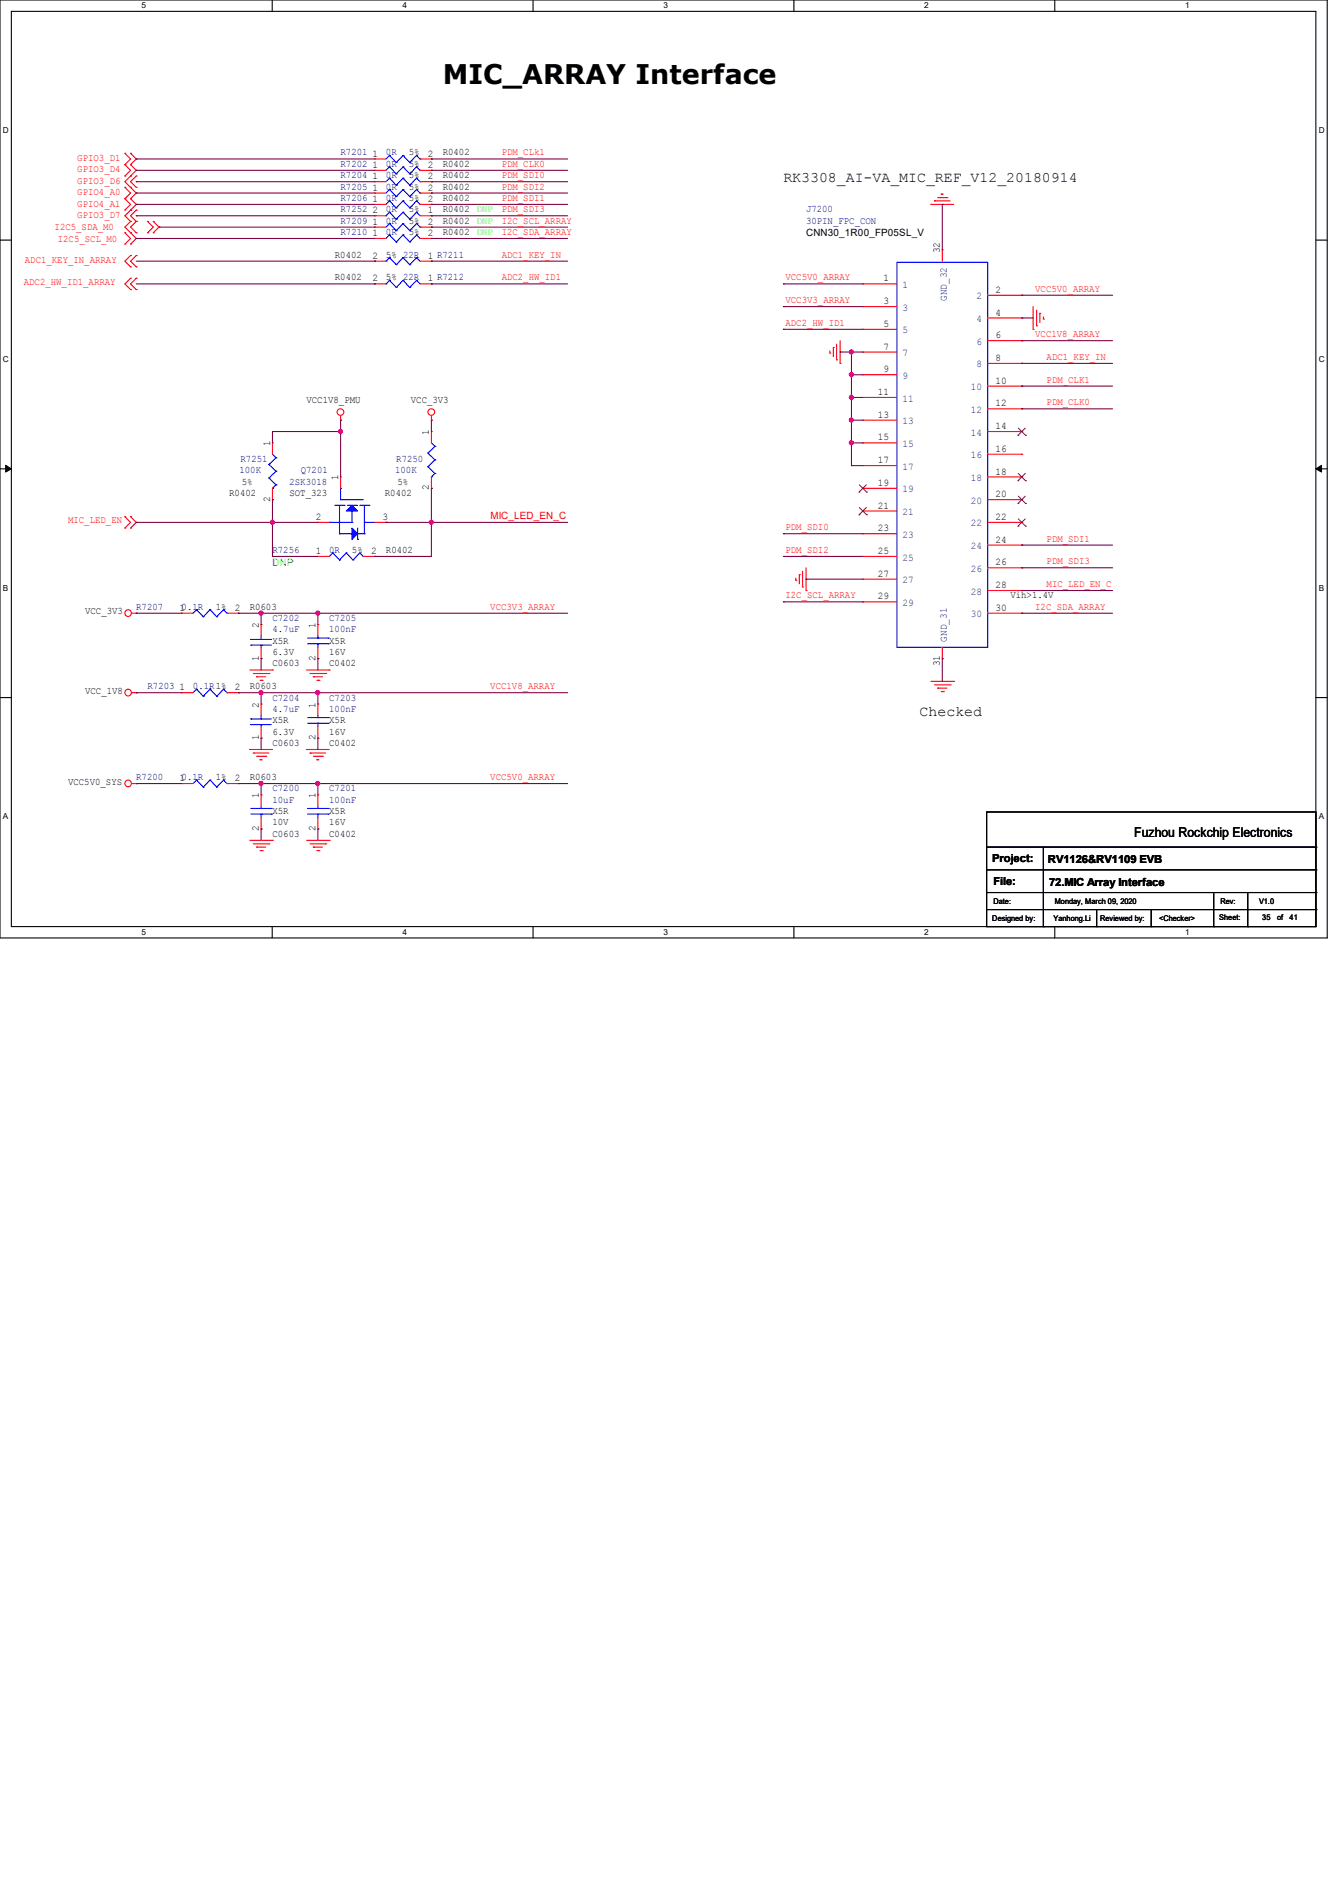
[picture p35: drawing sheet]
<svg xmlns="http://www.w3.org/2000/svg" width="210mm" height="297mm" viewBox="0 0 210 297" stroke-linecap="round" stroke-linejoin="round" font-family="sans-serif">
<defs><g id="words">
<text font-size="4.2" x="69.3" y="13.1">MIC_ARRAY Interface</text>
<g font-size="2.3">
<text x="122.7" y="28.5">RK3308_AI-VA_MIC_REF_V12_20180914</text>
<text x="144" y="112.1">Checked</text>
</g>
<text font-size="2.1" x="177.6" y="131">Fuzhou Rockchip Electronics</text>
<g font-size="1.7">
<text x="155.4" y="135">Project:</text>
<text x="164.1" y="135.1">RV1126&amp;RV1109 EVB</text>
<text x="155.6" y="138.5">File:</text>
<text x="164.3" y="138.7">72.MIC Array Interface</text>
</g>
<g font-size="1.6" fill="#f00">
<text x="12.1" y="27">GPIO3_D4</text>
<text x="12.1" y="25.2">GPIO3_D1</text>
<text x="12.1" y="28.8">GPIO3_D6</text>
<text x="78.6" y="24.3">PDM_CLk1</text>
<text x="78.6" y="26.1">PDM_CLK0</text>
<text x="78.6" y="27.9">PDM_SDI0</text>
<text x="78.6" y="29.7">PDM_SDI2</text>
<text x="12.1" y="30.6">GPIO4_A0</text>
<text x="12.1" y="32.3">GPIO4_A1</text>
<text x="12.1" y="34.1">GPIO3_D7</text>
<text x="78.6" y="31.5">PDM_SDI1</text>
<text x="78.6" y="33.2">PDM_SDI3</text>
<text x="78.6" y="35">I2C_SCL_ARRAY</text>
<text x="3.9" y="41.2">ADC1_KEY_IN_ARRAY</text>
<text x="8.6" y="36.1">I2C5_SDA_M0</text>
<text x="9.1" y="37.8">I2C5_SCL_M0</text>
<text x="78.6" y="40.3">ADC1_KEY_IN</text>
<text x="78.6" y="36.8">I2C_SDA_ARRAY</text>
<text x="3.7" y="44.6">ADC2_HW_ID1_ARRAY</text>
<text x="78.6" y="43.9">ADC2_HW_ID1</text>
<text x="123" y="47.5">VCC3V3_ARRAY</text>
<text x="123" y="43.9">VCC5V0_ARRAY</text>
<text x="162.1" y="45.7">VCC5V0_ARRAY</text>
<text x="123" y="51">ADC2_HW_ID1</text>
<text x="162.1" y="52.8">VCC1V8_ARRAY</text>
<text x="163.9" y="59.9">PDM_CLK1</text>
<text x="163.9" y="56.3">ADC1_KEY_IN</text>
<text x="163.9" y="63.5">PDM_CLK0</text>
<text x="10.7" y="82">MIC_LED_EN</text>
<text x="76.8" y="81.2">MIC_LED_EN_C</text>
<text x="123" y="83">PDM_SDI0</text>
<text x="123" y="86.6">PDM_SDI2</text>
<text x="163.9" y="84.8">PDM_SDI1</text>
<text x="163.9" y="88.3">PDM_SDI3</text>
<text x="76.8" y="95.5">VCC3V3_ARRAY</text>
<text x="123" y="93.7">I2C_SCL_ARRAY</text>
<text x="162.1" y="95.5">I2C_SDA_ARRAY</text>
<text x="163.9" y="91.9">MIC_LED_EN_C</text>
<text x="76.8" y="107.9">VCC1V8_ARRAY</text>
<text x="76.8" y="122.1">VCC5V0_ARRAY</text>
</g>
<g font-size="1.6" fill="#000080">
<text x="53.3" y="24.3">R7201</text>
<text x="53.3" y="26.1">R7202</text>
<text x="53.3" y="29.7">R7205</text>
<text x="53.3" y="27.9">R7204</text>
<text x="60.4" y="24.3">0R</text>
<text x="60.4" y="26.1">0R</text>
<text x="60.4" y="29.7">0R</text>
<text x="60.4" y="27.9">0R</text>
<text x="53.3" y="33.2">R7252</text>
<text x="53.3" y="31.5">R7206</text>
<text x="53.3" y="35">R7209</text>
<text x="60.4" y="33.2">0R</text>
<text x="60.4" y="31.5">0R</text>
<text x="60.4" y="35">0R</text>
<text x="126.2" y="33.2">J7200</text>
<text x="126.2" y="35">30PIN_FPC_CON</text>
<text x="53.3" y="36.8">R7210</text>
<text x="60.4" y="36.8">0R</text>
<text x="37.5" y="74.1">100K</text>
<text x="37.7" y="72.3">R7251</text>
<text x="45.3" y="75.9">2SK3018</text>
<text x="47.1" y="74.1">Q7201</text>
<text x="61.9" y="74.1">100K</text>
<text x="62.1" y="72.3">R7250</text>
<text x="42.7" y="86.6">R7256</text>
<text x="51.6" y="86.6">0R</text>
<text x="21.3" y="95.5">R7207</text>
<text x="42.7" y="97.2">C7202</text>
<text x="42.7" y="99">4.7uF</text>
<text x="51.6" y="97.2">C7205</text>
<text x="51.6" y="99">100nF</text>
<text x="23.1" y="107.9">R7203</text>
<text x="30.2" y="107.9">0.1R1%</text>
<text x="42.7" y="109.7">C7204</text>
<text x="42.7" y="111.5">4.7uF</text>
<text x="51.6" y="109.7">C7203</text>
<text x="51.6" y="111.5">100nF</text>
<text x="21.3" y="122.1">R7200</text>
<text x="42.7" y="123.9">C7200</text>
<text x="42.7" y="125.7">10uF</text>
<text x="51.6" y="123.9">C7201</text>
<text x="51.6" y="125.7">100nF</text>
</g>
<g font-size="1.6">
<text x="58.3" y="24.5">1</text>
<text x="58.3" y="26.3">1</text>
<text x="58.3" y="29.8">1</text>
<text x="58.3" y="28.1">1</text>
<text x="64" y="24.3">5%</text>
<text x="64" y="26.1">5%</text>
<text x="64" y="29.7">5%</text>
<text x="64" y="27.9">5%</text>
<text x="67" y="24.5">2</text>
<text x="67" y="26.3">2</text>
<text x="67" y="29.8">2</text>
<text x="67" y="28.1">2</text>
<text x="69.3" y="24.3">R0402</text>
<text x="69.3" y="26.1">R0402</text>
<text x="69.3" y="29.7">R0402</text>
<text x="69.3" y="27.9">R0402</text>
<text x="58.3" y="33.4">2</text>
<text x="58.3" y="31.6">1</text>
<text x="58.3" y="35.2">1</text>
<text x="64" y="33.2">5%</text>
<text x="64" y="31.5">5%</text>
<text x="64" y="35">5%</text>
<text x="67" y="33.4">1</text>
<text x="67" y="31.6">2</text>
<text x="67" y="35.2">2</text>
<text x="69.3" y="33.2">R0402</text>
<text x="69.3" y="31.5">R0402</text>
<text x="69.3" y="35">R0402</text>
<text x="52.4" y="40.3">R0402</text>
<text x="58.3" y="37">1</text>
<text x="58.3" y="40.5">2</text>
<text x="60.4" y="40.3">5% 22R</text>
<text x="64" y="36.8">5%</text>
<text x="67" y="37">2</text>
<text x="67" y="40.5">1 R7211</text>
<text x="69.3" y="36.8">R0402</text>
<text x="126.2" y="37">CNN30_1R00_FP05SL_V</text>
<text x="147.2" y="39.7" transform="rotate(-90 147.2 39.7)">32</text>
<text x="52.4" y="43.9">R0402</text>
<text x="58.3" y="44.1">2</text>
<text x="60.4" y="43.9">5% 22R</text>
<text x="67" y="44.1">1 R7212</text>
<text x="138.3" y="44.1">1</text>
<text x="138.3" y="47.6">3</text>
<text x="155.9" y="45.8">2</text>
<text x="138.3" y="51.2">5</text>
<text x="155.9" y="49.4">4</text>
<text x="155.9" y="53">6</text>
<text x="138.3" y="54.7">7</text>
<text x="138.3" y="58.3">9</text>
<text x="155.9" y="56.5">8</text>
<text x="48" y="63.1">VCC1V8_PMU</text>
<text x="64.3" y="63.1">VCC_3V3</text>
<text x="137.5" y="61.8">11</text>
<text x="137.5" y="65.4">13</text>
<text x="155.9" y="60.1">10</text>
<text x="155.9" y="63.6">12</text>
<text x="42.3" y="69.9" transform="rotate(-90 42.3 69.9)">1</text>
<text x="67.2" y="68.1" transform="rotate(-90 67.2 68.1)">1</text>
<text x="137.5" y="69">15</text>
<text x="155.9" y="67.2">14</text>
<text x="155.9" y="70.7">16</text>
<text x="35.9" y="77.7">R0402</text>
<text x="37.9" y="75.9">5%</text>
<text x="45.3" y="77.7">SOT_323</text>
<text x="53" y="75.2" transform="rotate(-90 53 75.2)">1</text>
<text x="60.3" y="77.7">R0402</text>
<text x="62.2" y="75.9">5%</text>
<text x="67.2" y="76.8" transform="rotate(-90 67.2 76.8)">2</text>
<text x="137.5" y="72.5">17</text>
<text x="137.5" y="76.1">19</text>
<text x="155.9" y="74.3">18</text>
<text x="155.9" y="77.9">20</text>
<text x="42.3" y="78.6" transform="rotate(-90 42.3 78.6)">2</text>
<text x="49.4" y="81.4">2</text>
<text x="59.9" y="81.4">3</text>
<text x="137.5" y="79.6">21</text>
<text x="137.5" y="83.2">23</text>
<text x="155.9" y="81.4">22</text>
<text x="49.4" y="86.7">1</text>
<text x="55.1" y="86.6">5%</text>
<text x="58.1" y="86.7">2</text>
<text x="60.5" y="86.6">R0402</text>
<text x="137.5" y="86.7">25</text>
<text x="155.9" y="85">24</text>
<text x="155.9" y="88.5">26</text>
<text x="28.1" y="95.6">10.1R</text>
<text x="33.8" y="95.5">1%</text>
<text x="36.8" y="95.6">2</text>
<text x="39.1" y="95.5">R0603</text>
<text x="137.5" y="90.3">27</text>
<text x="137.5" y="93.9">29</text>
<text x="155.9" y="92.1">28</text>
<text x="155.9" y="95.6">30</text>
<text x="158.2" y="93.7">Vih&gt;1.4V</text>
<text x="13.3" y="96.2">VCC_3V3</text>
<text x="40.5" y="98.3" transform="rotate(-90 40.5 98.3)">2</text>
<text x="42.7" y="100.8">X5R</text>
<text x="49.4" y="98.3" transform="rotate(-90 49.4 98.3)">1</text>
<text x="51.6" y="100.8">X5R</text>
<text x="39.1" y="107.9">R0603</text>
<text x="40.5" y="103.5" transform="rotate(-90 40.5 103.5)">1</text>
<text x="42.7" y="104.3">C0603</text>
<text x="42.7" y="102.6">6.3V</text>
<text x="49.4" y="103.5" transform="rotate(-90 49.4 103.5)">2</text>
<text x="51.6" y="104.3">C0402</text>
<text x="51.6" y="102.6">16V</text>
<text x="147.2" y="104.4" transform="rotate(-90 147.2 104.4)">31</text>
<text x="13.3" y="108.6">VCC_1V8</text>
<text x="28.1" y="108.1">1</text>
<text x="36.8" y="108.1">2</text>
<text x="40.5" y="110.8" transform="rotate(-90 40.5 110.8)">2</text>
<text x="42.7" y="113.2">X5R</text>
<text x="49.4" y="110.8" transform="rotate(-90 49.4 110.8)">1</text>
<text x="51.6" y="113.2">X5R</text>
<text x="40.5" y="115.9" transform="rotate(-90 40.5 115.9)">1</text>
<text x="42.7" y="116.8">C0603</text>
<text x="42.7" y="115">6.3V</text>
<text x="49.4" y="115.9" transform="rotate(-90 49.4 115.9)">2</text>
<text x="51.6" y="116.8">C0402</text>
<text x="51.6" y="115">16V</text>
<text x="10.7" y="122.8">VCC5V0_SYS</text>
<text x="28.1" y="122.3">10.1R</text>
<text x="33.8" y="122.1">1%</text>
<text x="36.8" y="122.3">2</text>
<text x="39.1" y="122.1">R0603</text>
<text x="40.5" y="125" transform="rotate(-90 40.5 125)">1</text>
<text x="49.4" y="125" transform="rotate(-90 49.4 125)">1</text>
<text x="40.5" y="130.1" transform="rotate(-90 40.5 130.1)">2</text>
<text x="42.7" y="131">C0603</text>
<text x="42.7" y="127.5">X5R</text>
<text x="42.7" y="129.2">10V</text>
<text x="49.4" y="130.1" transform="rotate(-90 49.4 130.1)">2</text>
<text x="51.6" y="131">C0402</text>
<text x="51.6" y="127.5">X5R</text>
<text x="51.6" y="129.2">16V</text>
</g>
<g font-size="1.6" fill="#0f0">
<text x="74.7" y="33.2">DNP</text>
<text x="74.7" y="35">DNP</text>
<text x="74.7" y="36.8">DNP</text>
<text x="42.7" y="88.6">DNP</text>
</g>
<g font-size="1.6" fill="#004080">
<text x="141.4" y="45.1">1</text>
<text x="148.3" y="47.1" transform="rotate(-90 148.3 47.1)">GND_32</text>
<text x="152.9" y="46.9">2</text>
<text x="141.4" y="48.6">3</text>
<text x="141.4" y="52.2">5</text>
<text x="152.9" y="50.4">4</text>
<text x="152.9" y="54">6</text>
<text x="141.4" y="55.8">7</text>
<text x="141.4" y="59.3">9</text>
<text x="152.9" y="57.5">8</text>
<text x="141.4" y="62.9">11</text>
<text x="152" y="61.1">10</text>
<text x="152" y="64.6">12</text>
<text x="141.4" y="66.4">13</text>
<text x="141.4" y="70">15</text>
<text x="152" y="68.2">14</text>
<text x="152" y="71.8">16</text>
<text x="141.4" y="73.5">17</text>
<text x="141.4" y="77.1">19</text>
<text x="152" y="75.3">18</text>
<text x="141.4" y="80.6">21</text>
<text x="152" y="78.9">20</text>
<text x="152" y="82.4">22</text>
<text x="141.4" y="84.2">23</text>
<text x="141.4" y="87.8">25</text>
<text x="152" y="86">24</text>
<text x="152" y="89.5">26</text>
<text x="141.4" y="91.3">27</text>
<text x="141.4" y="94.9">29</text>
<text x="152" y="93.1">28</text>
<text x="148.3" y="100.5" transform="rotate(-90 148.3 100.5)">GND_31</text>
<text x="152" y="96.6">30</text>
</g>
<g font-size="1.3">
<text x="22.2" y="1.3">5</text>
<text x="63" y="1.3">4</text>
<text x="103.9" y="1.3">3</text>
<text x="144.7" y="1.3">2</text>
<text x="185.6" y="1.3">1</text>
<text x=".5" y="20.8">D</text>
<text x="206.5" y="20.8">D</text>
<text x=".5" y="56.6">C</text>
<text x="206.5" y="56.6">C</text>
<text x=".5" y="92.5">B</text>
<text x="206.5" y="92.5">B</text>
<text x=".5" y="128.3">A</text>
<text x="206.5" y="128.3">A</text>
<text x="22.2" y="146.4">5</text>
<text x="63" y="146.4">4</text>
<text x="103.9" y="146.4">3</text>
<text x="144.7" y="146.4">2</text>
<text x="185.6" y="146.4">1</text>
</g>
<g font-size="1.2">
<text x="155.6" y="141.6">Date:</text>
<text x="165.2" y="141.6">Monday, March 09, 2020</text>
<text x="191.1" y="141.6">Rev:</text>
<text x="197.2" y="141.6">V1.0</text>
<text x="155.4" y="144.3">Designed by:</text>
<text x="165" y="144.3">Yanhong.Li</text>
<text x="172.3" y="144.3">Reviewed by:</text>
<text x="181.5" y="144.3">&lt;Checker&gt;</text>
<text x="191" y="144.1">Sheet:</text>
<text x="197.7" y="144.1">35</text>
<text x="200" y="144.1">of</text>
<text x="202" y="144.1">41</text>
</g>
</g></defs>
<path d="M0 0h207.9v146.9h-207.9zM1.8 1.8h204.3v143.3h-204.3z" fill="none" stroke="#000" stroke-width=".17"/>
<g fill="#fff">
<path d="M22.2 .2h.7v1.4h-.7z"/>
<path d="M22.2 145.2h.7v1.4h-.7z"/>
</g>
<path d="M42.6 0v1.8M42.6 145.1v1.8" fill="none" stroke="#000" stroke-width=".17"/>
<g fill="#fff">
<path d="M63 .2h.7v1.4h-.7z"/>
<path d="M63 145.2h.7v1.4h-.7z"/>
</g>
<path d="M83.5 0v1.8M83.5 145.1v1.8" fill="none" stroke="#000" stroke-width=".17"/>
<g fill="#fff">
<path d="M103.9 .2h.7v1.4h-.7z"/>
<path d="M103.9 145.2h.7v1.4h-.7z"/>
</g>
<path d="M124.3 0v1.8M124.3 145.1v1.8" fill="none" stroke="#000" stroke-width=".17"/>
<g fill="#fff">
<path d="M144.7 .2h.7v1.4h-.7z"/>
<path d="M144.7 145.2h.7v1.4h-.7z"/>
</g>
<path d="M165.2 0v1.8M165.2 145.1v1.8" fill="none" stroke="#000" stroke-width=".17"/>
<g fill="#fff">
<path d="M185.6 .2h.7v1.4h-.7z"/>
<path d="M185.6 145.2h.7v1.4h-.7z"/>
<path d="M.5 19.7h.9v1.4h-.9z"/>
<path d="M206.5 19.7h.9v1.4h-.9z"/>
<path d="M.5 55.5h.9v1.4h-.9z"/>
<path d="M206.5 55.5h.9v1.4h-.9z"/>
</g>
<path d="M0 37.6h1.8M206.1 37.6h1.8" fill="none" stroke="#000" stroke-width=".17"/>
<g fill="#fff">
<path d="M.5 91.3h.8v1.4h-.8z"/>
<path d="M206.5 91.3h.8v1.4h-.8z"/>
</g>
<path d="M0 73.4h1.8M206.1 73.4h1.8" fill="none" stroke="#000" stroke-width=".17"/>
<path d="M.9 72.9l.9 .5-.9 .5zM206.1 73.4l.9-.5v1z" fill="#000" stroke="#000" stroke-width=".16"/>
<g fill="#fff">
<path d="M.5 127.1h.8v1.4h-.8z"/>
<path d="M206.5 127.1h.8v1.4h-.8z"/>
</g>
<g fill="none" stroke="#000" stroke-width=".17">
<path d="M0 109.2h1.8M206.1 109.2h1.8M154.5 127.1h51.6v18h-51.6zM154.5 132.6h51.6M154.5 136.2h51.6M154.5 139.7h51.6M163.4 132.6v12.5M190.1 139.7v5.4M195.4 139.7v5.4M206.1 132.6h.1M206.1 136.2h.1M206.1 139.7h.1"/>
<path d="M154.5 142.4h51.6M163.4 145.1h.1M171.7 145.1h.1M171.7 142.4v2.7M180.3 145.1h.1M180.3 142.4v2.7M190.1 145.1h.1M195.4 145.1h.1M206.1 142.4h.1"/>
</g>
<g fill="none" stroke="#f00" stroke-width=".17">
<path d="M19.6 31.1h.1M19.6 29.3h.1M19.6 32.9h.1M19.6 27.6h.1M19.6 25.8h.1M19.6 24h.1M19.6 38.2h.1M19.6 36.4h.1M19.6 29.3l.8 .9-.8 .9M19.6 31.1l.8 .9-.8 .9M19.6 25.8l.8 .9-.8 .9M19.6 24l.8 .9-.8 .9"/>
<path d="M19.6 36.4l.8 .9-.8 .9M20.4 29.3h.1M20.4 31.1h.1M20.4 32.9h.1M20.4 25.8h.1M20.4 27.6h.1M20.4 24h.1M20.4 34.7h.1M20.4 36.4h.1M20.4 38.2h.1M20.4 25.8l.9 .9-1.7 1.7 1.7 1.8-.9 .9M20.4 31.1l.9 .9-1.7 1.8 .8 .9"/>
<path d="M20.4 24l.9 .9-.9 .9M20.4 34.7l-.8 .9 1.7 1.7-.9 .9M21.3 29.3h.1M21.3 27.6h.1M21.3 34.7h.1M21.3 32.9h.1M21.3 36.4h.1M21.3 27.6l-.9 .8 .9 .9M21.3 32.9l-.9 .9 .9 .9M21.3 34.7l-.9 .9 .9 .8M23.1 34.7h.1M23.1 36.4h.1"/>
<path d="M23.1 34.7l.9 .9-.9 .8M24 36.4h.1M24 34.7h.1M24 34.7l.9 .9-.9 .8M58.7 24.9h.1M58.7 37.3h.1M58.7 33.8h.1M58.7 32h.1M58.7 26.7h.1M58.7 30.2h.1M58.7 28.4h.1M58.7 35.6h.1"/>
<path d="M58.7 32h1.8M58.7 24.9h1.8M58.7 37.3h1.8M58.7 33.8h1.8M58.7 26.7h1.8M58.7 30.2h1.8M58.7 28.4h1.8M58.7 35.6h1.8M65.8 32h1.8M65.8 24.9h1.8M65.8 37.3h1.8M65.8 33.8h1.8"/>
<path d="M65.8 26.7h1.8M65.8 30.2h1.8M65.8 28.4h1.8M65.8 35.6h1.8M67.6 24.9h.1M67.6 37.3h.1M67.6 33.8h.1M67.6 32h.1M67.6 26.7h.1M67.6 30.2h.1M67.6 28.4h.1M67.6 35.6h.1"/>
<path d="M145.8 32h.1M145.8 32h3.6M146.3 31.5h.1M146.3 31.5h2.5M146.9 30.9h1.4M147.4 30.4h.1M147.4 30.4h.3M147.6 39.1h.1M147.6 39.1v1.8M148.3 30.9h.1M20.4 45.3h.1M20.4 43.6h.1"/>
<path d="M20.4 41.8h.1M20.4 40h.1M20.4 43.6l-.8 .8 .8 .9M20.4 40l-.8 .9 .8 .9M21.3 45.3h.1M21.3 43.6h.1M21.3 41.8h.1M21.3 40h.1M21.3 43.6l-.9 .8 .9 .9M21.3 40l-.9 .9 .9 .9M58.7 40.9h.1M58.7 44.4h.1"/>
<path d="M58.7 40.9h1.8M58.7 44.4h1.8M65.8 40.9h1.8M65.8 44.4h1.8M67.6 40.9h.1M67.6 44.4h.1M130 55.3h.1M130 54.9v.4M130.5 54.4h.1M130.5 54.4v1.4M131 56.3h.1M131 53.9v2.4"/>
<path d="M131.6 56.9h.1M131.6 53.3v3.6M135.1 44.4h.1M135.1 48h.1M135.1 51.6h.1M135.1 55.1h.1M135.1 58.7h.1M135.1 44.4h5.4M135.1 48h5.4M135.1 51.6h5.4M135.1 55.1h5.4M135.1 58.7h5.4"/>
<path d="M154.7 46.2h5.3M154.7 49.8h5.3M154.7 53.3h5.3M154.7 56.9h5.3M160 46.2h.1M160 49.8h.1M160 53.3h.1M160 56.9h.1M161.8 51.6h.1M161.8 48v3.6M162.3 51h.1M162.3 48.6v2.4"/>
<path d="M162.9 49.1h.1M162.9 49.1v1.4M163.4 50h.1M163.4 49.6v.4M42.7 69.3h.1M42.7 78.2h.1M42.7 69.3v1.8M42.7 76.5v1.7M53.3 65.8h.1M53.3 74.7h.1M53.3 65.1v.7M53.3 74.7v1.8"/>
<path d="M67.6 65.8h.1M67.6 67.6h.1M67.6 76.5h.1M67.6 65.1v.7M67.6 67.6v1.7M67.6 74.7v1.8M135.1 62.2h.1M135.1 65.8h.1M135.1 69.3h.1M135.1 72.9h.1M135.1 76.5h.1M135.1 62.2h5.4"/>
<path d="M135.1 65.8h5.4M135.1 69.3h5.4M135.1 72.9h5.4M135.1 76.5h5.4M154.7 60.5h5.3M154.7 64h5.3M154.7 67.6h5.3M154.7 71.1h5.3M154.7 74.7h5.3M154.7 78.2h5.3M160 60.5h.1M160 64h.1"/>
<path d="M160 67.6h.1M160 71.1h.1M160 74.7h.1M160 78.2h.1M19.6 82.7h.1M19.6 80.9h.1M19.6 80.9l.8 .9-.8 .9M20.4 80.9h.1M20.4 82.7h.1M20.4 80.9l.9 .9-.9 .9M20.6 96h.7M21.3 96h.1"/>
<path d="M28.4 96h.1M28.4 96h1.8M35.6 96h1.7M37.3 96h.1M40.9 97.8h.1M40.9 97.8v1.8M49.8 87.1h.1M49.8 81.8h.1M49.8 97.8h.1M49.8 87.1h1.8M49.8 97.8v1.8M49.8 81.8h1.8"/>
<path d="M56.9 87.1h1.8M58.7 87.1h.1M58.7 81.8h1.8M60.5 81.8h.1M124.6 90.8h.1M124.6 90.5v.3M125.2 90h.1M125.2 90v1.4M125.7 91.9h.1M125.7 89.5v2.4M126.2 92.5h.1M126.2 88.9v3.6"/>
<path d="M135.1 80h.1M135.1 83.6h.1M135.1 87.1h.1M135.1 90.7h.1M135.1 94.2h.1M135.1 87.1h5.4M135.1 80h5.4M135.1 83.6h5.4M135.1 90.7h5.4M135.1 94.2h5.4M154.7 96h5.3M154.7 81.8h5.3"/>
<path d="M154.7 85.3h5.3M154.7 88.9h5.3M154.7 92.5h5.3M160 81.8h.1M160 85.3h.1M160 88.9h.1M160 92.5h.1M160 96h.1M20.6 108.5h.7M21.3 108.5h.1M28.4 108.5h.1M28.4 108.5h1.8"/>
<path d="M35.6 108.5h1.7M37.3 108.5h.1M39.1 117.3h.1M39.1 104.9h3.6M39.1 117.3h3.6M39.7 117.9h.1M39.7 105.5h2.4M39.7 117.9h2.4M40.2 106h.1M40.2 106h1.4M40.2 118.4h1.4M40.7 119h.1"/>
<path d="M40.7 106.5h.4M40.7 119h.4M40.9 103.1h.1M40.9 115.6h.1M40.9 110.2h.1M40.9 101.3v1.8M40.9 110.2v1.8M40.9 113.8v1.8M41.1 106.5h.1M41.6 118.4h.1M42.1 105.5h.1M42.7 104.9h.1"/>
<path d="M48 117.3h.1M48 104.9h3.6M48 117.3h3.6M48.6 117.9h.1M48.6 105.5h2.4M48.6 117.9h2.4M49.1 106h.1M49.1 106h1.4M49.1 118.4h1.4M49.6 119h.1M49.6 106.5h.4M49.6 119h.4"/>
<path d="M49.8 110.2h.1M49.8 115.6h.1M49.8 103.1h.1M49.8 101.3v1.8M49.8 110.2v1.8M49.8 113.8v1.8M50 106.5h.1M50.5 118.4h.1M51 105.5h.1M51.6 104.9h.1M145.8 106.7h3.6M146.3 107.2h2.5"/>
<path d="M146.9 107.7h.1M146.9 107.7h1.4M147.4 108.3h.3M147.6 103.1h.1M147.6 101.3v1.8M147.7 108.3h.1M148.8 107.2h.1M149.4 106.7h.1M20.6 122.7h.7M21.3 122.7h.1M28.4 122.7h.1M28.4 122.7h1.8"/>
<path d="M35.6 122.7h1.7M37.3 122.7h.1M39.1 131.6h3.6M39.7 132.1h2.4M40.2 132.6h.1M40.2 132.6h1.4M40.7 133.2h.4M40.9 124.5h.1M40.9 129.8h.1M40.9 124.5v1.7M40.9 128v1.8M41.1 133.2h.1"/>
<path d="M42.1 132.1h.1M42.7 131.6h.1M48 131.6h3.6M48.6 132.1h2.4M49.1 132.6h.1M49.1 132.6h1.4M49.6 133.2h.4M49.8 124.5h.1M49.8 129.8h.1M49.8 124.5v1.7M49.8 128v1.8M50 133.2h.1"/>
<path d="M51 132.1h.1M51.6 131.6h.1"/>
<circle cx="53.3" cy="64.5" r=".52"/>
<circle cx="67.6" cy="64.5" r=".52"/>
<circle cx="20.1" cy="96" r=".52"/>
<circle cx="20.1" cy="108.4" r=".52"/>
<circle cx="20.1" cy="122.7" r=".52"/>
</g>
<g fill="none" stroke="#00f" stroke-width=".17">
<path d="M60.5 33.8h.1M61 24.3h.1M61 36.8h.1M61 33.2h.1M61 31.5h.1M61 26.1h.1M61 29.7h.1M61 27.9h.1M61 35h.1M61 24.3l-.5 .6M61 24.3l1.1 1.1M61 36.8l-.5 .5"/>
<path d="M61 36.8l1.1 1.1M61 33.2l1.1 1.1M61 33.2l-.5 .6M61 31.5l-.5 .5M61 31.5l1.1 1.1M61 26.1l-.5 .6M61 26.1l1.1 1.1M61 29.7l-.5 .5M61 29.7l1.1 1.1M61 27.9l-.5 .5M61 27.9l1.1 1.1M61 35l-.5 .6"/>
<path d="M61 35l1.1 1.1M62.1 25.4h.1M62.1 37.9h.1M62.1 34.3h.1M62.1 32.6h.1M62.1 27.2h.1M62.1 30.8h.1M62.1 29h.1M62.1 36.1h.1M63.1 24.3h.1M63.1 36.8h.1M63.1 33.2h.1"/>
<path d="M63.1 31.5h.1M63.1 26.1h.1M63.1 29.7h.1M63.1 27.9h.1M63.1 35h.1M63.1 24.3l-1 1.1M63.1 24.3l1.1 1.1M63.1 36.8l-1 1.1M63.1 36.8l1.1 1.1M63.1 33.2l1.1 1.1M63.1 33.2l-1 1.1M63.1 31.5l-1 1.1"/>
<path d="M63.1 31.5l1.1 1.1M63.1 26.1l-1 1.1M63.1 26.1l1.1 1.1M63.1 29.7l-1 1.1M63.1 29.7l1.1 1.1M63.1 27.9l-1 1.1M63.1 27.9l1.1 1.1M63.1 35l-1 1.1M63.1 35l1.1 1.1M64.2 25.4h.1M64.2 37.9h.1M64.2 34.3h.1"/>
<path d="M64.2 32.6h.1M64.2 27.2h.1M64.2 30.8h.1M64.2 29h.1M64.2 36.1h.1M65.2 24.3h.1M65.2 36.8h.1M65.2 33.2h.1M65.2 31.5h.1M65.2 26.1h.1M65.2 29.7h.1M65.2 27.9h.1"/>
<path d="M65.2 35h.1M65.2 24.3l-1 1.1M65.2 24.3l.6 .6M65.2 36.8l-1 1.1M65.2 36.8l.6 .5M65.2 33.2l.6 .6M65.2 33.2l-1 1.1M65.2 31.5l-1 1.1M65.2 31.5l.6 .5M65.2 26.1l-1 1.1M65.2 26.1l.6 .6M65.2 29.7l-1 1.1"/>
<path d="M65.2 29.7l.6 .5M65.2 27.9l-1 1.1M65.2 27.9l.6 .5M65.2 35l-1 1.1M65.2 35l.6 .6M65.8 24.9h.1M65.8 37.3h.1M65.8 32h.1M65.8 26.7h.1M65.8 30.2h.1M65.8 28.4h.1M65.8 35.6h.1"/>
<path d="M60.5 40.9h.1M60.5 44.4h.1M61 40.3h.1M61 43.9h.1M61 40.3l1.1 1.1M61 40.3l-.5 .6M61 43.9l1.1 1.1M61 43.9l-.5 .5M62.1 41.4h.1M62.1 45h.1M63.1 40.3h.1M63.1 43.9h.1"/>
<path d="M63.1 40.3l1.1 1.1M63.1 40.3l-1 1.1M63.1 43.9l1.1 1.1M63.1 43.9l-1 1.1M64.2 41.4h.1M64.2 45h.1M65.2 40.3h.1M65.2 43.9h.1M65.2 40.3l.6 .6M65.2 40.3l-1 1.1M65.2 43.9l.6 .5M65.2 43.9l-1 1.1"/>
<path d="M140.5 41.1h14.2v60.2h-14.2zM42.1 72.7h.1M42.1 74.8h.1M42.1 72.7l1.1 1.1M42.1 74.8l1.1 1.1M42.7 76.5h.1M42.7 71.1l.5 .6M43.2 71.7h.1M43.2 73.8h.1M43.2 75.9h.1M43.2 71.7l-1.1 1M43.2 73.8l-1.1 1"/>
<path d="M43.2 75.9l-.5 .6M52.5 79.1h1.4M53.2 79.1v4.5M53.3 78.2h.1M53.3 76.5h.1M53.3 78.2h3.6M53.3 76.5v1.7M53.9 79.1h.1M54.4 79.1h1.4M55.8 79.1h.1M56.3 79.1h1.5M57.1 79.1h.1"/>
<path d="M57.1 79.1v4.5M57.8 79.1h.1M67 71h.1M67 73.1h.1M67 71l1.1 1M67 73.1l1.1 1M67.6 74.7h.1M67.6 69.3l.5 .6M68.1 69.9h.1M68.1 72h.1M68.1 74.1h.1M68.1 69.9l-1.1 1.1"/>
<path d="M68.1 72l-1.1 1.1M68.1 74.1l-.5 .6M30.8 95.5h.1M30.8 95.5l-.6 .5M30.8 95.5l1 1.1M31.8 96.6h.1M32.9 95.5h.1M32.9 95.5l-1.1 1.1M32.9 95.5l1.1 1.1M34 96.6h.1M35 95.5h.1M35 95.5l-1 1.1"/>
<path d="M35 95.5l.6 .5M35.6 96h.1M40.9 99.6v.5M48.2 99.9h3.2M49.8 99.9h.1M49.8 99.6v.3M51.4 99.9h.1M51.6 81.8h.1M51.6 81.8h3.5M52.1 86.6h.1M52.1 86.6l-.5 .5M52.1 86.6l1.1 1.1"/>
<path d="M53.2 87.7h.1M53.2 83.6h.1M53.2 83.6h1.9M54.2 86.6h.1M54.2 86.6l-1 1.1M54.2 86.6l1.1 1.1M55.1 83.6h.1M55.1 81.8h.1M55.1 80v1.8M55.3 87.7h.1M56 84.5h.1M56 82.7v1.8"/>
<path d="M56 83.6h1.1M56.3 86.6h.1M56.3 86.6l-1 1.1M56.3 86.6l.6 .5M56.9 87.1h.1M57.1 83.6h.1M57.1 81.8h.1M57.1 81.8h1.6M30.8 107.9h.1M30.8 107.9l-.6 .6M30.8 107.9l1 1.1M31.8 109h.1"/>
<path d="M32.9 107.9h.1M32.9 107.9l-1.1 1.1M32.9 107.9l1.1 1.1M34 109h.1M35 107.9h.1M35 107.9l-1 1.1M35 107.9l.6 .6M35.6 108.5h.1M39.3 100.1h.1M39.3 101h.1M39.3 112.6h.1M39.3 113.5h.1"/>
<path d="M39.3 100.1h3.2M39.3 101h3.2M39.3 112.6h3.2M39.3 113.5h3.2M40.9 101h.1M40.9 100.1h.1M40.9 113.5h.1M40.9 112.6h.1M40.9 101v.3M40.9 112v.6M40.9 113.5v.3M48.2 113.2h3.2"/>
<path d="M48.2 112.4h3.2M48.2 100.8h3.2M49.8 112.4h.1M49.8 113.2h.1M49.8 100.8h.1M49.8 100.8v.5M49.8 112v.4M49.8 113.2v.6M51.4 113.2h.1M51.4 112.4h.1M51.4 100.8h.1M30.8 122.1h.1"/>
<path d="M30.8 122.1l-.6 .6M30.8 122.1l1 1.1M31.8 123.2h.1M32.9 122.1h.1M32.9 122.1l-1.1 1.1M32.9 122.1l1.1 1.1M34 123.2h.1M35 122.1h.1M35 122.1l-1 1.1M35 122.1l.6 .6M35.6 122.7h.1M39.3 127.5h3.2"/>
<path d="M39.3 126.6h3.2M40.9 126.6h.1M40.9 127.5h.1M40.9 126.2v.4M40.9 127.5v.5M42.5 127.5h.1M42.5 126.6h.1M48.2 127.5h3.2M48.2 126.6h3.2M49.8 126.6h.1M49.8 127.5h.1M49.8 126.2v.4"/>
<path d="M49.8 127.5v.5M51.4 127.5h.1M51.4 126.6h.1"/>
</g>
<g fill="#00f" stroke="#00f" stroke-width=".17">
<path d="M54.2 80l.9-.9 .9 .9z"/>
<path d="M55.1 82.7l.9 .9-.9 .9z"/>
</g>
<g fill="none" stroke="#804000" stroke-width=".16">
<path d="M134.5 77h.1M134.6 75.9l1.1 1.1M134.6 79.5l1.1 1.1M135.7 75.9l-1.2 1.1M135.7 79.5l-1.2 1.1M135.7 77h.1M159.4 68.2h.1M159.4 75.3h.1M159.4 78.8h.1M159.5 67l1.1 1.2M159.5 74.1l1.1 1.2M159.5 77.7l1.1 1.1"/>
<path d="M160.6 67l-1.2 1.2M160.6 74.1l-1.2 1.2M160.6 77.7l-1.2 1.1M160.6 68.2h.1M160.6 75.3h.1M160.6 78.8h.1M134.5 80.6h.1M135.7 80.6h.1M159.4 82.4h.1M159.5 81.2l1.1 1.2M160.6 81.2l-1.2 1.2M160.6 82.4h.1"/>
</g>
<g fill="none" stroke="#800040" stroke-width=".17">
<path d="M21.3 24.9h.1M21.3 26.7h.1M21.3 28.4h.1M21.3 30.2h.1M21.3 32h.1M21.3 33.8h.1M21.3 37.3h.1M21.3 24.9h37.4M21.3 26.7h37.4M21.3 28.4h37.4M21.3 30.2h37.4M21.3 32h37.4"/>
<path d="M21.3 33.8h37.4M21.3 37.3h37.4M24.9 35.6h.1M24.9 35.6h33.8M67.6 32h.1M67.6 24.9h.1M67.6 26.7h.1M67.6 28.4h.1M67.6 30.2h.1M67.6 33.8h.1M67.6 35.6h.1M67.6 37.3h.1"/>
<path d="M67.6 24.9h21.3M67.6 26.7h21.3M67.6 28.4h21.3M67.6 30.2h21.3M67.6 32h21.3M67.6 33.8h21.3M67.6 35.6h21.3M67.6 37.3h21.3M147.6 32h.1M147.6 32v7.1M21.3 44.4h37.4M21.3 40.9h37.4"/>
<path d="M58.7 44.4h.1M58.7 40.9h.1M67.6 40.9h.1M67.6 44.4h.1M67.6 44.4h21.3M67.6 40.9h21.3M122.7 48h.1M122.7 51.6h.1M122.7 44.4h.1M122.7 48h12.4M122.7 51.6h12.4M122.7 44.4h12.4"/>
<path d="M131.6 55.1h.1M131.6 55.1h3.5M133.3 55.1h.1M133.3 58.7h.1M133.3 58.7h1.8M133.3 55.1v17.8M160 46.2h.1M160 49.8h.1M160 56.9h.1M160 53.3h.1M160 46.2h14.2M160 49.8h1.8"/>
<path d="M160 56.9h14.2M160 53.3h14.2M42.7 78.2h.1M42.7 67.6h.1M42.7 67.6v1.7M42.7 78.2v8.9M42.7 67.6h10.6M53.3 67.6h.1M53.3 65.8h.1M53.3 65.8v8.9M67.6 76.5h.1M67.6 65.8h.1"/>
<path d="M67.6 76.5v10.6h-8.9M67.6 65.8v1.8M133.3 62.2h.1M133.3 69.3h.1M133.3 65.8h.1M133.3 72.9h.1M133.3 62.2h1.8M133.3 69.3h1.8M133.3 65.8h1.8M133.3 72.9h1.8M160 60.5h.1M160 64h.1"/>
<path d="M160 60.5h14.2M160 64h14.2M21.3 81.8h.1M21.3 96h.1M21.3 96h7.1M21.3 81.8h28.5M37.3 96h.1M37.3 96h51.6M40.9 96h.1M40.9 96v1.8M42.7 81.8h.1M42.7 87.1h.1"/>
<path d="M42.7 87.1h7.1M49.8 96h.1M49.8 96v1.8M58.7 87.1h.1M60.5 81.8h.1M60.5 81.8h28.4M67.6 81.8h.1M122.7 87.1h.1M122.7 83.6h.1M122.7 94.2h.1M122.7 87.1h12.4M122.7 83.6h12.4"/>
<path d="M122.7 94.2h12.4M126.2 90.7h.1M126.2 90.7h8.9M160 85.3h.1M160 96h.1M160 92.5h.1M160 88.9h.1M160 85.3h14.2M160 96h14.2M160 92.5h14.2M160 88.9h14.2M21.3 108.5h.1"/>
<path d="M21.3 108.5h7.1M37.3 108.5h.1M37.3 108.5h51.6M40.9 103.1h.1M40.9 115.6h.1M40.9 108.5h.1M40.9 103.1v1.8M40.9 108.5v1.7M40.9 115.6v1.7M49.8 103.1h.1M49.8 115.6h.1M49.8 108.5h.1"/>
<path d="M49.8 103.1v1.8M49.8 108.5v1.7M49.8 115.6v1.7M147.6 103.1h.1M147.6 103.1v3.6M21.3 122.7h.1M21.3 122.7h7.1M37.3 122.7h.1M37.3 122.7h51.6M40.9 129.8h.1M40.9 122.7h.1M40.9 122.7v1.8"/>
<path d="M40.9 129.8v1.8M49.8 129.8h.1M49.8 122.7h.1M49.8 122.7v1.8M49.8 129.8v1.8"/>
</g>
<g fill="#f0f" stroke="#f0f" stroke-width=".17">
<circle cx="133.3" cy="62.2" r=".32"/>
<circle cx="133.3" cy="65.8" r=".32"/>
<circle cx="133.3" cy="69.3" r=".32"/>
<circle cx="133.3" cy="58.7" r=".32"/>
<circle cx="133.3" cy="55.1" r=".32"/>
<circle cx="67.5" cy="81.8" r=".32"/>
<circle cx="42.7" cy="81.8" r=".32"/>
<circle cx="53.3" cy="67.5" r=".32"/>
<circle cx="40.9" cy="96" r=".32"/>
<circle cx="49.8" cy="96" r=".32"/>
<circle cx="40.9" cy="122.7" r=".32"/>
<circle cx="49.8" cy="122.7" r=".32"/>
<circle cx="40.9" cy="108.4" r=".32"/>
<circle cx="49.8" cy="108.4" r=".32"/>
</g>
<use href="#words"/>
</svg>
